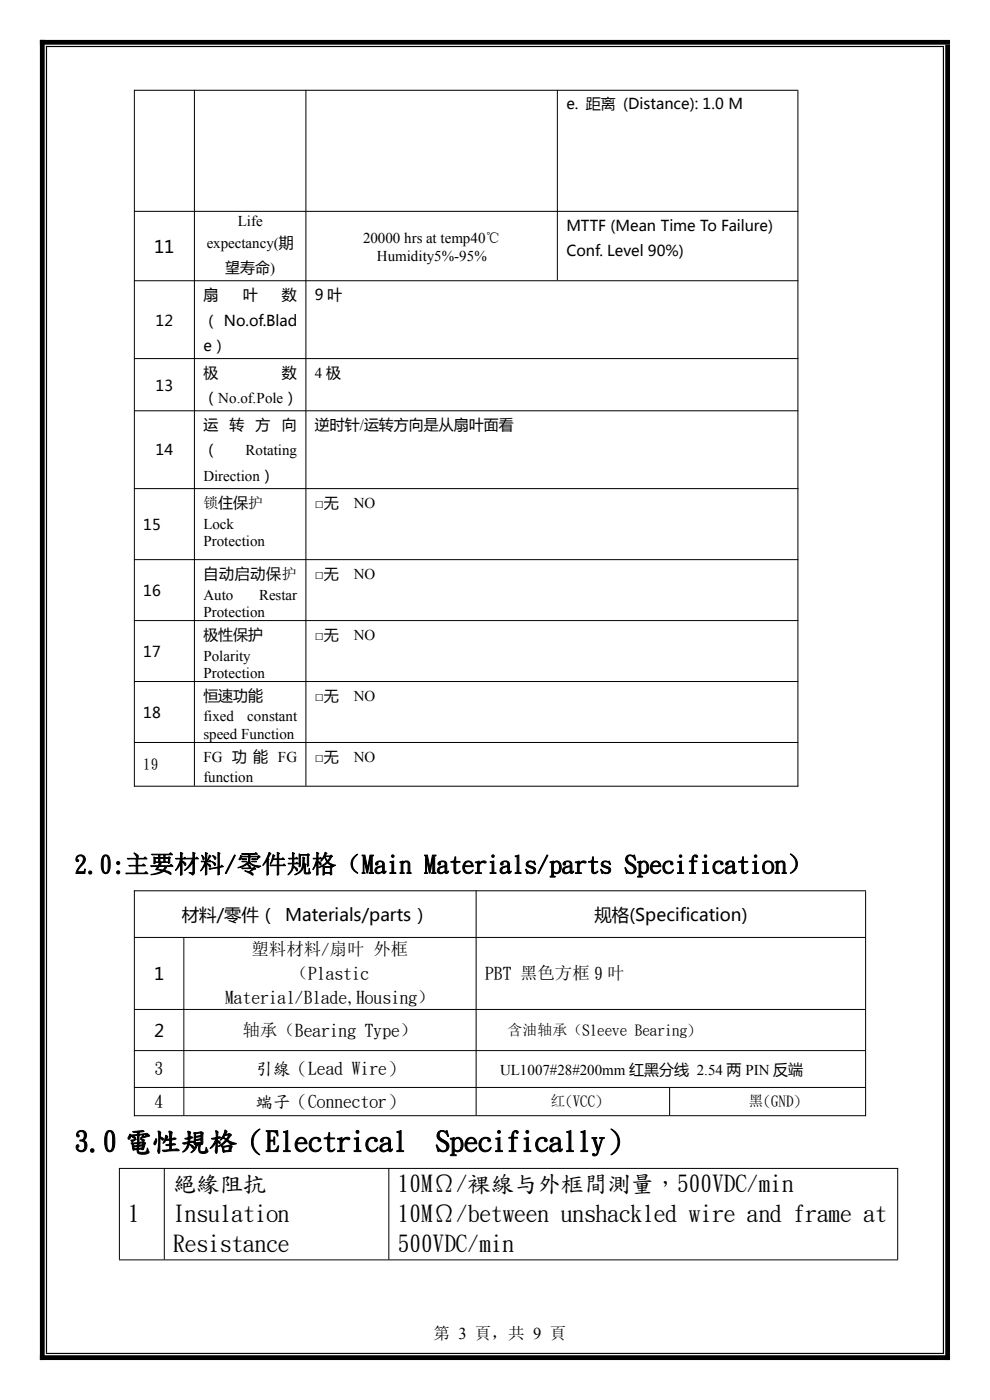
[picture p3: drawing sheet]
<svg xmlns="http://www.w3.org/2000/svg" width="210mm" height="297mm" viewBox="0 0 210 297" stroke-linecap="round" stroke-linejoin="round" font-family="sans-serif">
<defs><g id="words">
<g font-size="6">
<text x="15.8" y="244.1">3.0 電性規格（Electrical</text>
<text x="92.4" y="244.1">Specifically）</text>
</g>
<text font-size="5.3" x="15.8" y="185.1">2.0:主要材料/零件规格（Main Materials/parts Specification）</text>
<g font-size="5">
<text x="36.7" y="252.6">絕緣阻抗</text>
<text x="84.4" y="252.6">10MΩ/裸線与外框間</text>
<text x="128.9" y="252.6">測量，500VDC/min</text>
<text x="27.2" y="259.1">1</text>
<text x="36.7" y="259.1">Insulation</text>
<text x="84.4" y="259.1">10MΩ/between unshackled wire and frame at</text>
<text x="36.7" y="265.5">Resistance</text>
<text x="84.4" y="265.5">500VDC/min</text>
</g>
<g font-size="3.7">
<text x="32.7" y="53.7">11</text>
<text x="38.6" y="195.4">材料/零件（ Materials/parts）</text>
<text x="126.1" y="195.4">规格(Specification)</text>
<text x="53.3" y="202.7">塑料材料/扇叶 外框</text>
<text x="32.7" y="208">1</text>
<text x="61.7" y="207.7">（Plastic</text>
<text x="102.9" y="207.7">PBT 黑色方框 9 叶</text>
<text x="47.8" y="212.7">Material/Blade,Housing）</text>
<text x="32.7" y="220">2</text>
<text x="51.5" y="219.7">轴承（Bearing Type）</text>
<text x="32.8" y="227.9">3</text>
<text x="54.3" y="227.9">引</text>
<text x="58" y="227.9">線（Lead Wire）</text>
<text x="32.8" y="234.8">4</text>
<text x="54.3" y="234.8">端子（Connector）</text>
</g>
<text font-size="3.5" x="91.9" y="284.1">第 3 頁，共 9 頁</text>
<g font-size="3.2">
<text x="120.1" y="23.2">e. 距离 (Distance): 1.0 M</text>
<text x="50.5" y="47.9">Life</text>
<text x="43.9" y="52.6">expectancy(期</text>
<text x="77" y="51.5">20000 hrs at temp40℃</text>
<text x="120.1" y="48.9">MTTF (Mean Time To Failure)</text>
<text x="47.8" y="58">望寿命)</text>
<text x="80" y="55.4">Humidity5%-95%</text>
<text x="120.1" y="54.3">Conf. Level 90%)</text>
<text x="43.1" y="63.6">扇</text>
<text x="51.5" y="63.6">叶</text>
<text x="59.8" y="63.6">数</text>
<text x="66.8" y="63.6">9 叶</text>
<text x="33" y="69.1">12</text>
<text x="43.1" y="69.1">（ No.of.Blad</text>
<text x="43.1" y="74.5">e）</text>
<text x="33" y="82.9">13</text>
<text x="43.1" y="80.2">极</text>
<text x="59.8" y="80.2">数</text>
<text x="66.8" y="80.2">4 极</text>
<text x="43.1" y="85.6">（No.of.Pole）</text>
<text x="43.1" y="91.2">运</text>
<text x="48.7" y="91.2">转</text>
<text x="54.2" y="91.2">方</text>
<text x="59.8" y="91.2">向</text>
<text x="66.8" y="91.2">逆时针/运转方向是从扇叶面看</text>
<text x="33" y="96.6">14</text>
<text x="43.1" y="96.6">（</text>
<text x="52.1" y="96.6">Rotating</text>
<text x="43.1" y="102.1">Direction）</text>
<text x="43.1" y="107.8">锁住保护</text>
<text x="66.8" y="107.8">□无</text>
<text x="75.1" y="107.8">NO</text>
<text x="30.4" y="112.5">15</text>
<text x="43.1" y="112.2">Lock</text>
<text x="43.1" y="115.8">Protection</text>
<text x="43.1" y="122.8">自动启动保护</text>
<text x="66.8" y="122.8">□无</text>
<text x="75.1" y="122.8">NO</text>
<text x="30.4" y="126.4">16</text>
<text x="43.1" y="127.2">Auto</text>
<text x="43.1" y="130.9">Protection</text>
<text x="54.9" y="127.2">Restar</text>
<text x="43.1" y="135.7">极性保护</text>
<text x="66.8" y="135.7">□无</text>
<text x="75.1" y="135.7">NO</text>
<text x="30.4" y="139.4">17</text>
<text x="43.1" y="140.1">Polarity</text>
<text x="43.1" y="143.8">Protection</text>
<text x="43.1" y="148.6">恒速功能</text>
<text x="66.8" y="148.6">□无</text>
<text x="75.1" y="148.6">NO</text>
<text x="30.4" y="152.3">18</text>
<text x="43.1" y="153.1">fixed</text>
<text x="52.5" y="153.1">constant</text>
<text x="43.1" y="156.7">speed Function</text>
<text x="43.1" y="161.6">FG 功 能 FG</text>
<text x="66.8" y="161.6">□无</text>
<text x="75.1" y="161.6">NO</text>
<text x="30.4" y="163.1">19</text>
<text x="43.1" y="166">function</text>
<text x="107.7" y="219.6">含油轴承（Sleeve Bearing)</text>
<text x="106.1" y="228">UL1007#28#200mm 红黑分线 2.54 两 PIN 反端</text>
<text x="116.8" y="234.7">红(VCC)</text>
<text x="158.8" y="234.7">黑(GND)</text>
</g>
</g></defs>
<g fill="none" stroke="#000" stroke-width=".21">
<path d="M28.4 19.2h140.9M28.5 19.1v147.8M41.2 19.1v147.6M64.9 19.1v147.6M118.2 19.1v40.4M169.3 19.2v147.7M28.4 44.8h140.9M28.4 59.6h140.9M28.4 76.1h140.9M28.4 87.2h140.9M28.4 103.7h140.9M28.4 118.7h140.9"/>
<path d="M28.4 131.7h140.9M28.4 144.6h140.9M28.4 157.5h140.9M28.4 166.8h140.9M28.4 189h155.3M28.4 198.9h155.3M28.5 188.9v47.9M39 198.8v37.8M101 188.9v47.7M183.6 189.1v47.7M28.4 214.2h155.3M28.4 222.9h155.3"/>
<path d="M28.4 230.7h155.3M28.4 236.7h155.3M142 230.6v6M25.2 247.9h165.3M25.3 247.8v19.4M34.9 247.8v19.4M82.5 247.8v19.4M190.4 247.8v19.4M25.2 267.3h165.3"/>
</g>
<path d="M8.5 9h193M9 8.5v280M201 9.5v279M8.5 288h193" fill="none" stroke="#000" stroke-width="1" stroke-linecap="butt"/>
<path d="M9.7 9.9h190.6M9.9 9.7v277.3M200.1 10v277.3M9.7 287.1h190.6" fill="none" stroke="#000" stroke-width=".25"/>
<use href="#words"/>
</svg>
